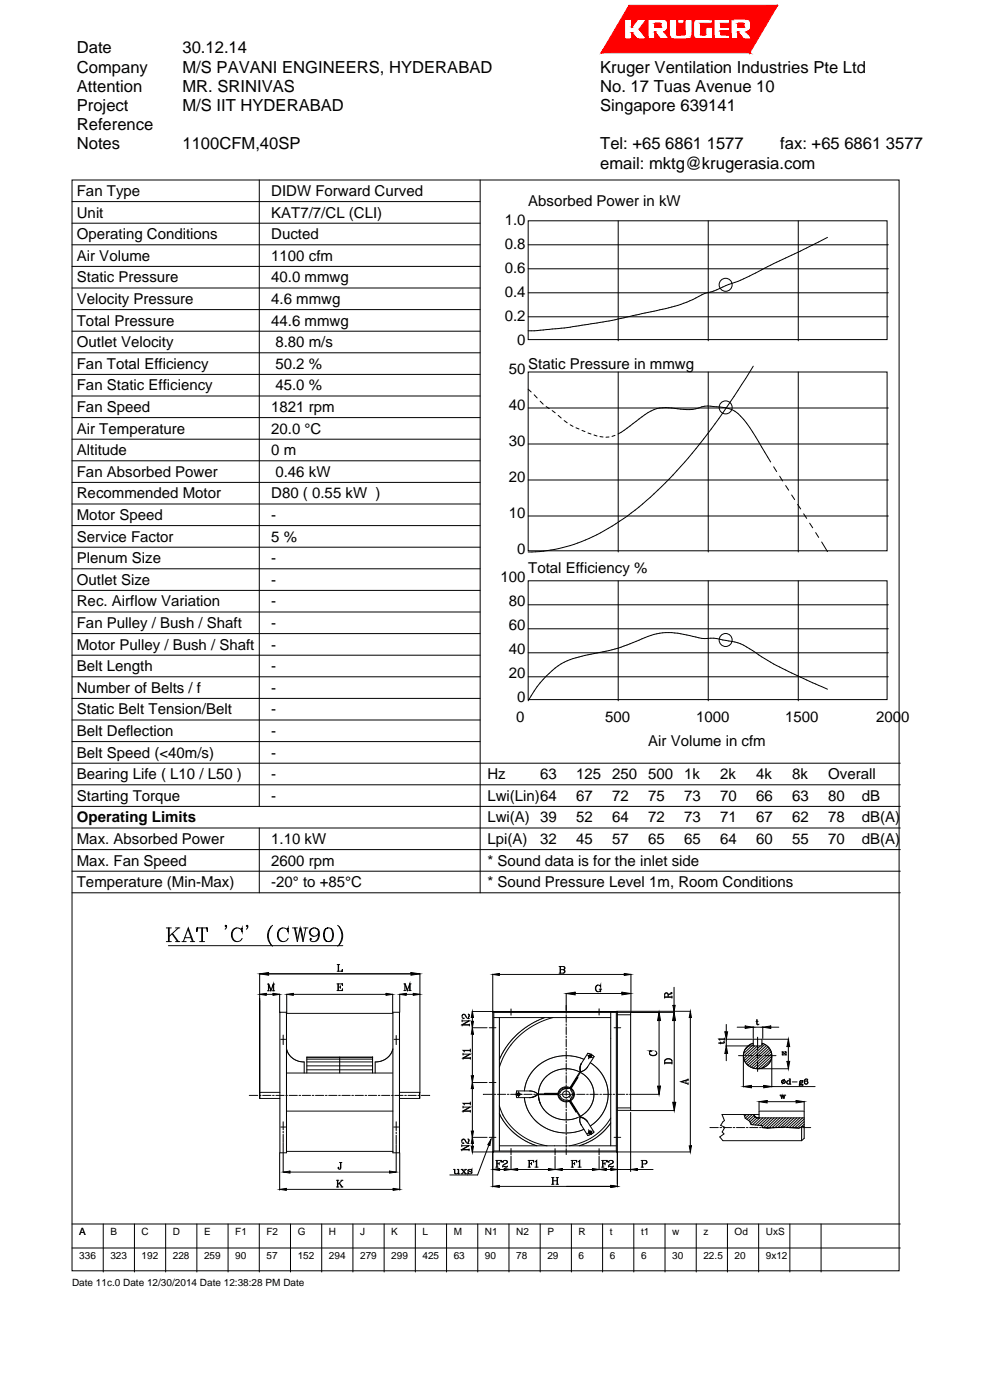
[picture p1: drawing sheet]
<svg xmlns="http://www.w3.org/2000/svg" width="211mm" height="296mm" viewBox="0 0 211 296" stroke-linecap="round" stroke-linejoin="round" font-family="sans-serif">
<defs><g id="words">
<g font-size="3.5">
<text x="16.3" y="11.3">Date</text>
<text x="38.6" y="11.3">30.12.14</text>
<text x="16.3" y="15.4">Company</text>
<text x="38.6" y="15.4">M/S PAVANI ENGINEERS, HYDERABAD</text>
<text x="127" y="15.4">Kruger Ventilation Industries Pte Ltd</text>
<text x="16.3" y="19.4">Attention</text>
<text x="16.3" y="23.5">Project</text>
<text x="38.6" y="19.4">MR. SRINIVAS</text>
<text x="38.6" y="23.5">M/S IIT HYDERABAD</text>
<text x="127" y="19.4">No. 17 Tuas Avenue 10</text>
<text x="127" y="23.5">Singapore 639141</text>
<text x="16.3" y="27.6">Reference</text>
<text x="16.3" y="31.6">Notes</text>
<text x="38.6" y="31.6">1100CFM,40SP</text>
<text x="127" y="31.6">Tel: +65 6861 1577</text>
<text x="127" y="35.7">email: mktg@krugerasia.com</text>
<text x="165.1" y="31.6">fax: +65 6861 3577</text>
</g>
<g font-size="3.2">
<text x="16.3" y="41.5">Fan Type</text>
<text x="57.4" y="41.5">DIDW Forward Curved</text>
<text x="16.3" y="46.1">Unit</text>
<text x="57.4" y="46.1">KAT7/7/CL (CLI)</text>
<text x="106.8" y="47.6">1.0</text>
<text x="111.8" y="43.5">Absorbed Power in kW</text>
<text x="16.3" y="50.6">Operating Conditions</text>
<text x="57.4" y="50.6">Ducted</text>
<text x="106.8" y="52.7">0.8</text>
<text x="16.3" y="55.2">Air Volume</text>
<text x="16.3" y="59.8">Static Pressure</text>
<text x="57.4" y="55.2">1100 cfm</text>
<text x="57.4" y="59.8">40.0 mmwg</text>
<text x="106.8" y="57.7">0.6</text>
<text x="16.3" y="64.3">Velocity Pressure</text>
<text x="57.4" y="64.3">4.6 mmwg</text>
<text x="106.8" y="62.8">0.4</text>
<text x="16.3" y="68.9">Total Pressure</text>
<text x="57.4" y="68.9">44.6 mmwg</text>
<text x="106.8" y="67.9">0.2</text>
<text x="16.3" y="73.5">Outlet Velocity</text>
<text x="58.3" y="73.5">8.80 m/s</text>
<text x="109.4" y="73">0</text>
<text x="16.3" y="78.1">Fan Total Efficiency</text>
<text x="16.3" y="82.6">Fan Static Efficiency</text>
<text x="58.3" y="78.1">50.2 %</text>
<text x="58.3" y="82.6">45.0 %</text>
<text x="107.7" y="79.1">50</text>
<text x="111.8" y="78.1">Static Pressure in mmwg</text>
<text x="16.3" y="87.2">Fan Speed</text>
<text x="57.4" y="87.2">1821 rpm</text>
<text x="107.7" y="86.7">40</text>
<text x="16.3" y="91.8">Air Temperature</text>
<text x="57.4" y="91.8">20.0 °C</text>
<text x="107.7" y="94.3">30</text>
<text x="16.3" y="96.4">Altitude</text>
<text x="16.3" y="100.9">Fan Absorbed Power</text>
<text x="57.4" y="96.4">0 m</text>
<text x="58.3" y="100.9">0.46 kW</text>
<text x="107.7" y="101.9">20</text>
<text x="16.3" y="105.5">Recommended Motor</text>
<text x="57.4" y="105.5">D80 ( 0.55 kW )</text>
<text x="16.3" y="110.1">Motor Speed</text>
<text x="57.4" y="110.1">-</text>
<text x="107.7" y="109.6">10</text>
<text x="16.3" y="114.6">Service Factor</text>
<text x="16.3" y="119.2">Plenum Size</text>
<text x="57.4" y="114.6">5 %</text>
<text x="57.4" y="119.2">-</text>
<text x="109.4" y="117.2">0</text>
<text x="16.3" y="123.8">Outlet Size</text>
<text x="57.4" y="123.8">-</text>
<text x="105.9" y="123.3">100</text>
<text x="111.8" y="121.2">Total Efficiency %</text>
<text x="16.3" y="128.4">Rec. Airflow Variation</text>
<text x="57.4" y="128.4">-</text>
<text x="107.7" y="128.4">80</text>
<text x="16.3" y="132.9">Fan Pulley / Bush / Shaft</text>
<text x="16.3" y="137.5">Motor Pulley / Bush / Shaft</text>
<text x="57.4" y="132.9">-</text>
<text x="57.4" y="137.5">-</text>
<text x="107.7" y="133.4">60</text>
<text x="16.3" y="142.1">Belt Length</text>
<text x="57.4" y="142.1">-</text>
<text x="107.7" y="138.5">40</text>
<text x="107.7" y="143.6">20</text>
<text x="16.3" y="146.6">Number of Belts / f</text>
<text x="57.4" y="146.6">-</text>
<text x="109.4" y="148.7">0</text>
<text x="16.3" y="151.2">Static Belt Tension/Belt</text>
<text x="16.3" y="155.8">Belt Deflection</text>
<text x="57.4" y="151.2">-</text>
<text x="57.4" y="155.8">-</text>
<text x="109.2" y="152.7">0</text>
<text x="128" y="152.7">500</text>
<text x="147.3" y="152.7">1000</text>
<text x="166.1" y="152.7">1500</text>
<text x="185.4" y="152.7">2000</text>
<text x="16.3" y="160.4">Belt Speed (&lt;40m/s)</text>
<text x="57.4" y="160.4">-</text>
<text x="137.2" y="157.8">Air Volume in cfm</text>
<text x="16.3" y="164.9">Bearing Life ( L10 / L50 )</text>
<text x="57.4" y="164.9">-</text>
<text x="103.1" y="164.9">Hz</text>
<text x="114.3" y="164.9">63</text>
<text x="121.9" y="164.9">125</text>
<text x="129.5" y="164.9">250</text>
<text x="137.2" y="164.9">500</text>
<text x="144.8" y="164.9">1k</text>
<text x="152.4" y="164.9">2k</text>
<text x="160" y="164.9">4k</text>
<text x="167.6" y="164.9">8k</text>
<text x="175.3" y="164.9">Overall</text>
<text x="16.3" y="169.5">Starting Torque</text>
<text x="57.4" y="169.5">-</text>
<text x="103.1" y="169.5">Lwi(Lin)64</text>
<text x="121.9" y="169.5">67</text>
<text x="129.5" y="169.5">72</text>
<text x="137.2" y="169.5">75</text>
<text x="144.8" y="169.5">73</text>
<text x="152.4" y="169.5">70</text>
<text x="160" y="169.5">66</text>
<text x="167.6" y="169.5">63</text>
<text x="175.3" y="169.5">80</text>
<text x="182.4" y="169.5">dB</text>
<text x="16.3" y="174.1">Operating Limits</text>
<text x="16.3" y="178.6">Max. Absorbed Power</text>
<text x="57.4" y="178.6">1.10 kW</text>
<text x="103.1" y="174.1">Lwi(A) 39</text>
<text x="103.1" y="178.6">Lpi(A)</text>
<text x="114.3" y="178.6">32</text>
<text x="121.9" y="174.1">52</text>
<text x="121.9" y="178.6">45</text>
<text x="129.5" y="174.1">64</text>
<text x="129.5" y="178.6">57</text>
<text x="137.2" y="174.1">72</text>
<text x="137.2" y="178.6">65</text>
<text x="144.8" y="174.1">73</text>
<text x="144.8" y="178.6">65</text>
<text x="152.4" y="174.1">71</text>
<text x="152.4" y="178.6">64</text>
<text x="160" y="174.1">67</text>
<text x="160" y="178.6">60</text>
<text x="167.6" y="174.1">62</text>
<text x="167.6" y="178.6">55</text>
<text x="175.3" y="174.1">78</text>
<text x="175.3" y="178.6">70</text>
<text x="182.4" y="174.1">dB(A)</text>
<text x="182.4" y="178.6">dB(A)</text>
<text x="16.3" y="183.2">Max. Fan Speed</text>
<text x="57.4" y="183.2">2600 rpm</text>
<text x="103.1" y="183.2">* Sound data is for the inlet side</text>
<text x="16.3" y="187.8">Temperature (Min-Max)</text>
<text x="57.4" y="187.8">-20° to +85°C</text>
<text x="103.1" y="187.8">* Sound Pressure Level 1m, Room Conditions</text>
</g>
<g font-size="2.1">
<text x="16.8" y="261.5">A</text>
<text x="23.4" y="261.5">B</text>
<text x="30" y="261.5">C</text>
<text x="36.6" y="261.5">D</text>
<text x="43.2" y="261.5">E</text>
<text x="49.8" y="261.5">F1</text>
<text x="56.4" y="261.5">F2</text>
<text x="63" y="261.5">G</text>
<text x="69.6" y="261.5">H</text>
<text x="76.2" y="261.5">J</text>
<text x="82.8" y="261.5">K</text>
<text x="89.4" y="261.5">L</text>
<text x="96" y="261.5">M</text>
<text x="102.6" y="261.5">N1</text>
<text x="109.2" y="261.5">N2</text>
<text x="115.8" y="261.5">P</text>
<text x="122.4" y="261.5">R</text>
<text x="129" y="261.5">t</text>
<text x="135.6" y="261.5">t1</text>
<text x="142.2" y="261.5">w</text>
<text x="148.8" y="261.5">z</text>
<text x="155.4" y="261.5">Od</text>
<text x="162.1" y="261.5">UxS</text>
<text x="16.8" y="266.6">336</text>
<text x="23.4" y="266.6">323</text>
<text x="30" y="266.6">192</text>
<text x="36.6" y="266.6">228</text>
<text x="43.2" y="266.6">259</text>
<text x="49.8" y="266.6">90</text>
<text x="56.4" y="266.6">57</text>
<text x="63" y="266.6">152</text>
<text x="69.6" y="266.6">294</text>
<text x="76.2" y="266.6">279</text>
<text x="82.8" y="266.6">299</text>
<text x="89.4" y="266.6">425</text>
<text x="96" y="266.6">63</text>
<text x="102.6" y="266.6">90</text>
<text x="109.2" y="266.6">78</text>
<text x="115.8" y="266.6">29</text>
<text x="122.4" y="266.6">6</text>
<text x="129" y="266.6">6</text>
<text x="135.6" y="266.6">6</text>
<text x="142.2" y="266.6">30</text>
<text x="148.8" y="266.6">22.5</text>
<text x="155.4" y="266.6">20</text>
<text x="162.1" y="266.6">9x12</text>
<text x="15.2" y="272.2">Date 11c.0 Date 12/30/2014 Date 12:38:28 PM Date</text>
</g>
</g></defs>
<path d="M127 0h37.7v12.3h-37.7z" fill="none" stroke="#fff" stroke-width=".21"/>
<path d="M127.2 11.2l23.3-2.9 8.1 2.9z" fill="#f00"/>
<path d="M127.2 11.2l23.3-2.9 8.1 2.9z" fill="none" stroke="#f00" stroke-width=".21"/>
<path d="M127.2 11.2l18.5-2.9h4.8z" fill="#f00"/>
<path d="M127.2 11.2l18.5-2.9h4.8z" fill="none" stroke="#f00" stroke-width=".21"/>
<path d="M150.5 8.3h3.7l4.4 2.9z" fill="#f00"/>
<path d="M150.5 8.3h3.7l4.4 2.9z" fill="none" stroke="#f00" stroke-width=".21"/>
<path d="M127.2 11.2l15.2-2.9h3.3z" fill="#f00"/>
<path d="M127.2 11.2l15.2-2.9h3.3zM145.7 8.3h4.8zM145.7 8.3h8.5M150.5 8.3h3.7z" fill="none" stroke="#f00" stroke-width=".21"/>
<path d="M127.2 11.2l9.4-2.9h5.8z" fill="#f00"/>
<path d="M127.2 11.2l9.4-2.9h5.8zM136.6 8.3h5.8zM136.6 8.3h5.8M137.2 8.3h5.2zM138.4 8.3h4zM139.8 8.3h2.6z" fill="none" stroke="#f00" stroke-width=".21"/>
<path d="M154.2 8.3h3.2l1.2 2.9z" fill="#f00"/>
<path d="M154.2 8.3h3.2l1.2 2.9z" fill="none" stroke="#f00" stroke-width=".21"/>
<path d="M157.4 8.3h1.5l-.3 2.9z" fill="#f00"/>
<path d="M154.2 8.3h3.2zM154.2 8.3h3.2M157.4 8.3h1.5l-.3 2.9z" fill="none" stroke="#f00" stroke-width=".21"/>
<path d="M154.2 8.3h1.8z" fill="#f00"/>
<path d="M154.2 8.3h1.8z" fill="none" stroke="#f00" stroke-width=".21"/>
<path d="M127.2 11.2l7.6-2.9h1.8z" fill="#f00"/>
<path d="M127.2 11.2l7.6-2.9h1.8z" fill="none" stroke="#f00" stroke-width=".21"/>
<path d="M127.2 11.2l6.3-2.9h1.3z" fill="#f00"/>
<path d="M127.2 11.2l6.3-2.9h1.3z" fill="none" stroke="#f00" stroke-width=".21"/>
<path d="M127.2 11.2l5.1-2.9h1.2z" fill="#f00"/>
<path d="M127.2 11.2l5.1-2.9h1.2z" fill="none" stroke="#f00" stroke-width=".21"/>
<path d="M133.5 8.3h1.3z" fill="#f00"/>
<path d="M133.5 8.3h1.3z" fill="none" stroke="#f00" stroke-width=".21"/>
<path d="M138.4 8.3h1.4z" fill="#f00"/>
<path d="M138.4 8.3h1.4z" fill="none" stroke="#f00" stroke-width=".21"/>
<path d="M156 8.3h1.4z" fill="#f00"/>
<path d="M156 8.3h1.4z" fill="none" stroke="#f00" stroke-width=".21"/>
<path d="M136.6 8.3h.6z" fill="#f00"/>
<path d="M136.6 8.3h.6z" fill="none" stroke="#f00" stroke-width=".21"/>
<path d="M150.5 8.3h.7z" fill="#f00"/>
<path d="M150.5 8.3h.7z" fill="none" stroke="#f00" stroke-width=".21"/>
<path d="M136.6 8.2l.6 .1z" fill="#f00"/>
<path d="M136.6 8.2l.6 .1z" fill="none" stroke="#f00" stroke-width=".21"/>
<path d="M154.2 8.3h.6z" fill="#f00"/>
<path d="M154.2 8.3h.6z" fill="none" stroke="#f00" stroke-width=".21"/>
<path d="M156 8.3l1.3-.1z" fill="#f00"/>
<path d="M156 8.3l1.3-.1z" fill="none" stroke="#f00" stroke-width=".21"/>
<path d="M138.4 8.3l1.3-.1z" fill="#f00"/>
<path d="M138.4 8.3l1.3-.1z" fill="none" stroke="#f00" stroke-width=".21"/>
<path d="M127.2 11.2l5.1-2.9z" fill="#f00"/>
<path d="M127.2 11.2l5.1-2.9z" fill="none" stroke="#f00" stroke-width=".21"/>
<path d="M133.5 8.3l1.3-.1z" fill="#f00"/>
<path d="M133.5 8.3l1.3-.1z" fill="none" stroke="#f00" stroke-width=".21"/>
<path d="M141.3 8.3h1.1z" fill="#f00"/>
<path d="M141.3 8.3h1.1zM158.9 8.3l.1-.1-.4 3z" fill="none" stroke="#f00" stroke-width=".21"/>
<path d="M158.8 8.2v3" fill="none" stroke="#f00" stroke-width=".33"/>
<path d="M154.2 8.3l.5-.1z" fill="#f00"/>
<path d="M154.2 8.3l.5-.1z" fill="none" stroke="#f00" stroke-width=".21"/>
<path d="M133.6 8.2h1.2z" fill="#f00"/>
<path d="M133.6 8.2h1.2z" fill="none" stroke="#f00" stroke-width=".21"/>
<path d="M138.5 8.2h1.2z" fill="#f00"/>
<path d="M138.5 8.2h1.2z" fill="none" stroke="#f00" stroke-width=".21"/>
<path d="M156.1 8.2h1.2z" fill="#f00"/>
<path d="M156.1 8.2h1.2z" fill="none" stroke="#f00" stroke-width=".21"/>
<path d="M150.5 8.3l.6-.1z" fill="#f00"/>
<path d="M150.5 8.3l.6-.1z" fill="none" stroke="#f00" stroke-width=".21"/>
<path d="M145.7 8.3h1.8z" fill="#f00"/>
<path d="M145.7 8.3h1.8z" fill="none" stroke="#f00" stroke-width=".21"/>
<path d="M141.4 8.2l1 .1z" fill="#f00"/>
<path d="M141.4 8.2l1 .1z" fill="none" stroke="#f00" stroke-width=".21"/>
<path d="M146.1 8.2l1.4 .1z" fill="#f00"/>
<path d="M146.1 8.2l1.4 .1z" fill="none" stroke="#f00" stroke-width=".21"/>
<path d="M136.7 8.1l.4 .1z" fill="#f00"/>
<path d="M136.7 8.1l.4 .1z" fill="none" stroke="#f00" stroke-width=".21"/>
<path d="M150.7 8.2h.4z" fill="#f00"/>
<path d="M150.7 8.2h.4z" fill="none" stroke="#f00" stroke-width=".21"/>
<path d="M138.5 8.1l1.2 .1z" fill="#f00"/>
<path d="M138.5 8.1l1.2 .1z" fill="none" stroke="#f00" stroke-width=".21"/>
<path d="M156.1 8.1l1.2 .1z" fill="#f00"/>
<path d="M156.1 8.1l1.2 .1z" fill="none" stroke="#f00" stroke-width=".21"/>
<path d="M154.3 8.2h.4z" fill="#f00"/>
<path d="M154.3 8.2h.4z" fill="none" stroke="#f00" stroke-width=".21"/>
<path d="M136.7 8.1l.4 .1z" fill="#f00"/>
<path d="M136.7 8.1l.4 .1z" fill="none" stroke="#f00" stroke-width=".21"/>
<path d="M127.2 11.2l5-3.1z" fill="#f00"/>
<path d="M127.2 11.2l5-3.1z" fill="none" stroke="#f00" stroke-width=".21"/>
<path d="M133.7 8.1l1 .1z" fill="#f00"/>
<path d="M133.7 8.1l1 .1z" fill="none" stroke="#f00" stroke-width=".21"/>
<path d="M141.5 8.1l.5 .1h-.6z" fill="#f00"/>
<path d="M141.5 8.1l.5 .1h-.6zM159 8.1l-.4 3.1z" fill="none" stroke="#f00" stroke-width=".21"/>
<path d="M158.8 8.1v3.1" fill="none" stroke="#f00" stroke-width=".39"/>
<path d="M154.4 8.1h.3l-.4 .1z" fill="#f00"/>
<path d="M154.4 8.1h.3l-.4 .1z" fill="none" stroke="#f00" stroke-width=".21"/>
<path d="M136.7 8.1h.4z" fill="#f00"/>
<path d="M136.7 8.1h.4z" fill="none" stroke="#f00" stroke-width=".21"/>
<path d="M150.8 8l.3 .1-.4 .1z" fill="#f00"/>
<path d="M150.8 8l.3 .1-.4 .1z" fill="none" stroke="#f00" stroke-width=".21"/>
<path d="M141.4 8l.6 .2z" fill="#f00"/>
<path d="M141.4 8l.6 .2z" fill="none" stroke="#f00" stroke-width=".21"/>
<path d="M146.1 8.2l.3-.3 .7 .3z" fill="#f00"/>
<path d="M146.1 8.2l.3-.3 .7 .3z" fill="none" stroke="#f00" stroke-width=".21"/>
<path d="M141.4 8l.3-.1 .3 .3z" fill="#f00"/>
<path d="M141.4 8l.3-.1 .3 .3z" fill="none" stroke="#f00" stroke-width=".21"/>
<path d="M146.4 7.9h.5l.2 .3z" fill="#f00"/>
<path d="M146.4 7.9h.5l.2 .3z" fill="none" stroke="#f00" stroke-width=".21"/>
<path d="M146.5 7.5l.4 .4h-.5z" fill="#f00"/>
<path d="M146.5 7.5l.4 .4h-.5z" fill="none" stroke="#f00" stroke-width=".21"/>
<path d="M154.4 7.5l.3 .6h-.3z" fill="#f00"/>
<path d="M154.4 7.5l.3 .6h-.3z" fill="none" stroke="#f00" stroke-width=".21"/>
<path d="M141.6 7.5l.1 .4-.3 .1z" fill="#f00"/>
<path d="M141.6 7.5l.1 .4-.3 .1z" fill="none" stroke="#f00" stroke-width=".21"/>
<path d="M146.5 7.5h.3l.1 .4z" fill="#f00"/>
<path d="M146.5 7.5h.3l.1 .4z" fill="none" stroke="#f00" stroke-width=".21"/>
<path d="M154.3 7.4l.4 .7z" fill="#f00"/>
<path d="M154.3 7.4l.4 .7z" fill="none" stroke="#f00" stroke-width=".21"/>
<path d="M148.3 7.3l.9 .1z" fill="#f00"/>
<path d="M148.3 7.3l.9 .1z" fill="none" stroke="#f00" stroke-width=".21"/>
<path d="M143.3 7.4l1.6-.1z" fill="#f00"/>
<path d="M143.3 7.4l1.6-.1z" fill="none" stroke="#f00" stroke-width=".21"/>
<path d="M143.2 7.3h1.7z" fill="#f00"/>
<path d="M143.2 7.3h1.7z" fill="none" stroke="#f00" stroke-width=".21"/>
<path d="M148.3 7.3h1z" fill="#f00"/>
<path d="M148.3 7.3h1z" fill="none" stroke="#f00" stroke-width=".21"/>
<path d="M152.5 7.3l1.8 .1z" fill="#f00"/>
<path d="M152.5 7.3l1.8 .1z" fill="none" stroke="#f00" stroke-width=".21"/>
<path d="M148.2 7.3h1.1z" fill="#f00"/>
<path d="M148.2 7.3h1.1z" fill="none" stroke="#f00" stroke-width=".21"/>
<path d="M148.2 7.3l1.1-.1z" fill="#f00"/>
<path d="M148.2 7.3l1.1-.1z" fill="none" stroke="#f00" stroke-width=".21"/>
<path d="M143.2 7.3l1.7-.1z" fill="#f00"/>
<path d="M143.2 7.3l1.7-.1z" fill="none" stroke="#f00" stroke-width=".21"/>
<path d="M143.2 7.2h1.7z" fill="#f00"/>
<path d="M143.2 7.2h1.7z" fill="none" stroke="#f00" stroke-width=".21"/>
<path d="M152.5 7.2l1.8 .2z" fill="#f00"/>
<path d="M152.5 7.2l1.8 .2z" fill="none" stroke="#f00" stroke-width=".21"/>
<path d="M133.7 6.9l1 1.3-1-.1z" fill="#f00"/>
<path d="M133.7 6.9l1 1.3-1-.1z" fill="none" stroke="#f00" stroke-width=".21"/>
<path d="M133.7 6.9l1 1.3z" fill="#f00"/>
<path d="M133.7 6.9l1 1.3z" fill="none" stroke="#f00" stroke-width=".21"/>
<path d="M133.7 6.9h.1" fill="none" stroke="#f00" stroke-width=".21"/>
<path d="M133.7 6.9h.1" fill="none" stroke="#f00" stroke-width=".21"/>
<path d="M138.5 6.8l1.2 1.4-1.2-.1z" fill="#f00"/>
<path d="M138.5 6.8l1.2 1.4-1.2-.1z" fill="none" stroke="#f00" stroke-width=".21"/>
<path d="M156.1 6.8l1.2 1.4-1.2-.1z" fill="#f00"/>
<path d="M156.1 6.8l1.2 1.4-1.2-.1z" fill="none" stroke="#f00" stroke-width=".21"/>
<path d="M156.1 6.8l1.2 1.4z" fill="#f00"/>
<path d="M156.1 6.8l1.2 1.4z" fill="none" stroke="#f00" stroke-width=".21"/>
<path d="M138.5 6.8l1.2 1.4z" fill="#f00"/>
<path d="M138.5 6.8l1.2 1.4z" fill="none" stroke="#f00" stroke-width=".21"/>
<path d="M138.5 6.8h.1" fill="none" stroke="#f00" stroke-width=".21"/>
<path d="M156.1 6.8h.1" fill="none" stroke="#f00" stroke-width=".21"/>
<path d="M156.2 6.7h.1" fill="none" stroke="#f00" stroke-width=".21"/>
<path d="M138.6 6.7h.1" fill="none" stroke="#f00" stroke-width=".21"/>
<path d="M158 6.7l1 1.3z" fill="#f00"/>
<path d="M158 6.7l1 1.3z" fill="none" stroke="#f00" stroke-width=".21"/>
<path d="M140.5 6.7l1.1 .8-.2 .5z" fill="#f00"/>
<path d="M140.5 6.7l1.1 .8-.2 .5z" fill="none" stroke="#f00" stroke-width=".21"/>
<path d="M158 6.7h.1" fill="none" stroke="#f00" stroke-width=".21"/>
<path d="M140.5 6.7l1.1 .8z" fill="#f00"/>
<path d="M140.5 6.7l1.1 .8z" fill="none" stroke="#f00" stroke-width=".21"/>
<path d="M158 6.7l1 1.3z" fill="#f00"/>
<path d="M158 6.7l1 1.3z" fill="none" stroke="#f00" stroke-width=".21"/>
<path d="M158 6.7h.1" fill="none" stroke="#f00" stroke-width=".21"/>
<path d="M158 6.7l1 1.3z" fill="#f00"/>
<path d="M158 6.7l1 1.3z" fill="none" stroke="#f00" stroke-width=".21"/>
<path d="M140.5 6.7l1.1 .8z" fill="#f00"/>
<path d="M140.5 6.7l1.1 .8z" fill="none" stroke="#f00" stroke-width=".21"/>
<path d="M158.1 6.7h.1" fill="none" stroke="#f00" stroke-width=".21"/>
<path d="M158.1 6.7h.1" fill="none" stroke="#f00" stroke-width=".21"/>
<path d="M158.1 6.7h.1" fill="none" stroke="#f00" stroke-width=".21"/>
<path d="M158.1 6.7h.1" fill="none" stroke="#f00" stroke-width=".21"/>
<path d="M152.5 6.7l1.8 .7-1.8-.2z" fill="#f00"/>
<path d="M152.5 6.7l1.8 .7-1.8-.2z" fill="none" stroke="#f00" stroke-width=".21"/>
<path d="M152.5 6.7l1.8 .7z" fill="#f00"/>
<path d="M152.5 6.7l1.8 .7z" fill="none" stroke="#f00" stroke-width=".21"/>
<path d="M158.1 6.7h.1" fill="none" stroke="#f00" stroke-width=".21"/>
<path d="M158.1 6.7h.1" fill="none" stroke="#f00" stroke-width=".21"/>
<path d="M140.5 6.7l1.1 .8z" fill="#f00"/>
<path d="M140.5 6.7l1.1 .8z" fill="none" stroke="#f00" stroke-width=".21"/>
<path d="M152.5 6.6l1.8 .8z" fill="#f00"/>
<path d="M152.5 6.6l1.8 .8z" fill="none" stroke="#f00" stroke-width=".21"/>
<path d="M158.1 6.7l.4-.2z" fill="#f00"/>
<path d="M158.1 6.7l.4-.2z" fill="none" stroke="#f00" stroke-width=".21"/>
<path d="M158.1 6.7l.4-.2z" fill="#f00"/>
<path d="M158.1 6.7l.4-.2z" fill="none" stroke="#f00" stroke-width=".21"/>
<path d="M158.1 6.7l.4-.2 .5 1.5z" fill="#f00"/>
<path d="M158.1 6.7l.4-.2 .5 1.5z" fill="none" stroke="#f00" stroke-width=".21"/>
<path d="M140.5 6.7l.4-.2 .7 1z" fill="#f00"/>
<path d="M140.5 6.7l.4-.2 .7 1z" fill="none" stroke="#f00" stroke-width=".21"/>
<path d="M152.5 6.6l1.8-.1v.9z" fill="#f00"/>
<path d="M152.5 6.6l1.8-.1v.9z" fill="none" stroke="#f00" stroke-width=".21"/>
<path d="M154.3 6.5l.4 1.6-.4-.7z" fill="#f00"/>
<path d="M154.3 6.5l.4 1.6-.4-.7z" fill="none" stroke="#f00" stroke-width=".21"/>
<path d="M152.5 6.6l1.8-.1z" fill="#f00"/>
<path d="M152.5 6.6l1.8-.1z" fill="none" stroke="#f00" stroke-width=".21"/>
<path d="M154.3 6.5l.4 1.6z" fill="#f00"/>
<path d="M154.3 6.5l.4 1.6z" fill="none" stroke="#f00" stroke-width=".21"/>
<path d="M154.4 6.4l.3 1.7z" fill="#f00"/>
<path d="M154.4 6.4l.3 1.7z" fill="none" stroke="#f00" stroke-width=".21"/>
<path d="M158.7 6.3l.3 1.7-.5-1.5z" fill="#f00"/>
<path d="M158.7 6.3l.3 1.7-.5-1.5z" fill="none" stroke="#f00" stroke-width=".21"/>
<path d="M158.7 6.3l.3 1.8z" fill="#f00"/>
<path d="M158.7 6.3l.3 1.8z" fill="none" stroke="#f00" stroke-width=".21"/>
<path d="M141.1 6.3l.5 1.2-.7-1z" fill="#f00"/>
<path d="M141.1 6.3l.5 1.2-.7-1z" fill="none" stroke="#f00" stroke-width=".21"/>
<path d="M135.3 6.3l1.8 1.8h-.4z" fill="#f00"/>
<path d="M135.3 6.3l1.8 1.8h-.4z" fill="none" stroke="#f00" stroke-width=".21"/>
<path d="M135.3 6.2l1.8 1.9z" fill="#f00"/>
<path d="M135.3 6.2l1.8 1.9z" fill="none" stroke="#f00" stroke-width=".21"/>
<path d="M135.3 6.1l1.8 2z" fill="#f00"/>
<path d="M135.3 6.1l1.8 2z" fill="none" stroke="#f00" stroke-width=".21"/>
<path d="M149.3 5.9v1.3l-1.1 .1z" fill="#f00"/>
<path d="M149.3 5.9v1.3l-1.1 .1zM154.4 5.9l.3 2.2zM158.8 5.9l.2 2.2-.3-1.8z" fill="none" stroke="#f00" stroke-width=".21"/>
<path d="M154.5 5.9v2.2" fill="none" stroke="#f00" stroke-width=".3"/>
<path d="M158.9 5.9v2.2" fill="none" stroke="#f00" stroke-width=".32"/>
<path d="M141.2 5.9l.4 1.6-.5-1.2z" fill="#f00"/>
<path d="M141.2 5.9l.4 1.6-.5-1.2zM150.8 5.9l.3 2.2-.3-.1z" fill="none" stroke="#f00" stroke-width=".21"/>
<path d="M150.9 5.9v2.2" fill="none" stroke="#f00" stroke-width=".3"/>
<path d="M149.4 5.8l-1.2 1.5z" fill="#f00"/>
<path d="M149.4 5.8l-1.2 1.5z" fill="none" stroke="#f00" stroke-width=".21"/>
<path d="M138.5 5.8h1.3z" fill="#f00"/>
<path d="M138.5 5.8h1.3z" fill="none" stroke="#f00" stroke-width=".21"/>
<path d="M156.1 5.8h1.3z" fill="#f00"/>
<path d="M156.1 5.8h1.3z" fill="none" stroke="#f00" stroke-width=".21"/>
<path d="M138.5 5.8h1.3z" fill="#f00"/>
<path d="M138.5 5.8h1.3z" fill="none" stroke="#f00" stroke-width=".21"/>
<path d="M156.1 5.8h1.3z" fill="#f00"/>
<path d="M156.1 5.8h1.3z" fill="none" stroke="#f00" stroke-width=".21"/>
<path d="M152.5 5.7l1.8 .1z" fill="#f00"/>
<path d="M152.5 5.7l1.8 .1z" fill="none" stroke="#f00" stroke-width=".21"/>
<path d="M133.7 5.7h.1" fill="none" stroke="#f00" stroke-width=".21"/>
<path d="M156.1 5.7l1.3 .1z" fill="#f00"/>
<path d="M156.1 5.7l1.3 .1z" fill="none" stroke="#f00" stroke-width=".21"/>
<path d="M138.5 5.7l1.3 .1z" fill="#f00"/>
<path d="M138.5 5.7l1.3 .1z" fill="none" stroke="#f00" stroke-width=".21"/>
<path d="M156.1 5.7h1.3z" fill="#f00"/>
<path d="M156.1 5.7h1.3z" fill="none" stroke="#f00" stroke-width=".21"/>
<path d="M138.5 5.7h1.4z" fill="#f00"/>
<path d="M138.5 5.7h1.4z" fill="none" stroke="#f00" stroke-width=".21"/>
<path d="M133.7 5.7h.1" fill="none" stroke="#f00" stroke-width=".21"/>
<path d="M152.5 5.7l1.8 .1z" fill="#f00"/>
<path d="M152.5 5.7l1.8 .1z" fill="none" stroke="#f00" stroke-width=".21"/>
<path d="M152.5 5.1l1.8 .7-1.8-.1z" fill="#f00"/>
<path d="M152.5 5.1l1.8 .7-1.8-.1z" fill="none" stroke="#f00" stroke-width=".21"/>
<path d="M152.5 5.1l1.8 .7z" fill="#f00"/>
<path d="M152.5 5.1l1.8 .7z" fill="none" stroke="#f00" stroke-width=".21"/>
<path d="M148.2 5l1.3 .8z" fill="#f00"/>
<path d="M148.2 5l1.3 .8z" fill="none" stroke="#f00" stroke-width=".21"/>
<path d="M148.2 5l1.2 .8-1.2 1.5z" fill="#f00"/>
<path d="M148.2 5l1.2 .8-1.2 1.5z" fill="none" stroke="#f00" stroke-width=".21"/>
<path d="M156.1 5l1.3 .7h-1.3z" fill="#f00"/>
<path d="M156.1 5l1.3 .7h-1.3z" fill="none" stroke="#f00" stroke-width=".21"/>
<path d="M138.5 5l1.4 .7h-1.4z" fill="#f00"/>
<path d="M138.5 5l1.4 .7h-1.4z" fill="none" stroke="#f00" stroke-width=".21"/>
<path d="M138.5 5h1.4v.7z" fill="#f00"/>
<path d="M138.5 5h1.4v.7z" fill="none" stroke="#f00" stroke-width=".21"/>
<path d="M156.1 5h1.3v.7z" fill="#f00"/>
<path d="M156.1 5h1.3v.7z" fill="none" stroke="#f00" stroke-width=".21"/>
<path d="M152.5 5l1.8 .8z" fill="#f00"/>
<path d="M152.5 5l1.8 .8z" fill="none" stroke="#f00" stroke-width=".21"/>
<path d="M148.2 5l1.3 .8z" fill="#f00"/>
<path d="M148.2 5l1.3 .8z" fill="none" stroke="#f00" stroke-width=".21"/>
<path d="M148.2 5l2.5 .8h-1.2z" fill="#f00"/>
<path d="M148.2 5l2.5 .8h-1.2z" fill="none" stroke="#f00" stroke-width=".21"/>
<path d="M156.1 5h1.3z" fill="#f00"/>
<path d="M156.1 5h1.3z" fill="none" stroke="#f00" stroke-width=".21"/>
<path d="M138.5 5h1.4z" fill="#f00"/>
<path d="M138.5 5h1.4z" fill="none" stroke="#f00" stroke-width=".21"/>
<path d="M138.5 5h1.4z" fill="#f00"/>
<path d="M138.5 5h1.4z" fill="none" stroke="#f00" stroke-width=".21"/>
<path d="M156.1 5h1.3z" fill="#f00"/>
<path d="M156.1 5h1.3z" fill="none" stroke="#f00" stroke-width=".21"/>
<path d="M152.5 5l1.8 .8z" fill="#f00"/>
<path d="M152.5 5l1.8 .8z" fill="none" stroke="#f00" stroke-width=".21"/>
<path d="M152.6 4.9h1.6l.1 .9z" fill="#f00"/>
<path d="M152.6 4.9h1.6l.1 .9z" fill="none" stroke="#f00" stroke-width=".21"/>
<path d="M154.2 4.9l.2 1z" fill="#f00"/>
<path d="M154.2 4.9l.2 1z" fill="none" stroke="#f00" stroke-width=".21"/>
<path d="M144.6 4.9l.3 2.3h-1.7z" fill="#f00"/>
<path d="M144.6 4.9l.3 2.3h-1.7z" fill="none" stroke="#f00" stroke-width=".21"/>
<path d="M143.5 4.9h1.1l-1.4 2.3z" fill="#f00"/>
<path d="M143.5 4.9h1.1l-1.4 2.3z" fill="none" stroke="#f00" stroke-width=".21"/>
<path d="M148.2 5l2.5 .8z" fill="#f00"/>
<path d="M148.2 5l2.5 .8z" fill="none" stroke="#f00" stroke-width=".21"/>
<path d="M156.2 4.9l1.2 .1z" fill="#f00"/>
<path d="M156.2 4.9l1.2 .1z" fill="none" stroke="#f00" stroke-width=".21"/>
<path d="M156.1 5h1.3z" fill="#f00"/>
<path d="M156.1 5h1.3z" fill="none" stroke="#f00" stroke-width=".21"/>
<path d="M138.6 4.9l1.2 .1z" fill="#f00"/>
<path d="M138.6 4.9l1.2 .1z" fill="none" stroke="#f00" stroke-width=".21"/>
<path d="M138.5 5h1.3z" fill="#f00"/>
<path d="M138.5 5h1.3z" fill="none" stroke="#f00" stroke-width=".21"/>
<path d="M148.3 4.9h2.3l.1 .9z" fill="#f00"/>
<path d="M148.3 4.9h2.3l.1 .9z" fill="none" stroke="#f00" stroke-width=".21"/>
<path d="M150.6 4.9l.1 .9z" fill="#f00"/>
<path d="M150.6 4.9l.1 .9z" fill="none" stroke="#f00" stroke-width=".21"/>
<path d="M150.6 4.9l.2 1z" fill="#f00"/>
<path d="M143.4 4.9l-.2 2.3zM144.6 4.9l.3 2.3zM150.6 4.9l.2 1z" fill="none" stroke="#f00" stroke-width=".21"/>
<path d="M143.4 4.9v2.3M144.8 4.9v2.3" fill="none" stroke="#f00" stroke-width=".34"/>
<path d="M154.2 4.9h.1l.1 1z" fill="#f00"/>
<path d="M154.2 4.9h.1l.1 1z" fill="none" stroke="#f00" stroke-width=".21"/>
<path d="M154.5 4.9v3.2" fill="none" stroke="#f00" stroke-width=".35"/>
<path d="M150.6 4.9h.1l.1 1z" fill="#f00"/>
<path d="M141.2 4.8l.4 2.7-.4-1.6zM143.4 4.8l-.2 2.4zM144.7 4.8l.2 2.4zM146.8 4.7v2.8h-.3zM150.6 4.9h.1l.1 1zM150.8 4.8l.3 3.3zM154.4 4.8l.3 3.3zM158.8 4.8l.2 3.3z" fill="none" stroke="#f00" stroke-width=".21"/>
<path d="M150.9 4.8v3.3M154.5 4.8v3.3" fill="none" stroke="#f00" stroke-width=".35"/>
<path d="M141.4 4.8v2.7" fill="none" stroke="#f00" stroke-width=".39"/>
<path d="M143.3 4.8v2.4M144.8 4.8v2.4" fill="none" stroke="#f00" stroke-width=".25"/>
<path d="M158.9 4.8v3.3" fill="none" stroke="#f00" stroke-width=".22"/>
<path d="M146.6 4.7v2.8" fill="none" stroke="#f00" stroke-width=".3"/>
<path d="M136.7 4.3l.4 3.8-1.8-2z" fill="#f00"/>
<path d="M136.7 4.3l.4 3.8-1.8-2zM143.2 4.2l.2 .6-.2 2.4zM144.9 4.2v3l-.2-2.4zM151.1 4.2v3.9l-.3-3.3zM154.4 4.2l.3 3.9z" fill="none" stroke="#f00" stroke-width=".21"/>
<path d="M150.9 4.2v3.9M154.5 4.2v3.9" fill="none" stroke="#f00" stroke-width=".3"/>
<path d="M143.3 4.2v3M144.8 4.2v3" fill="none" stroke="#f00" stroke-width=".22"/>
<path d="M146.5 4.2l.3 .2v.3z" fill="#f00"/>
<path d="M146.5 4.2l.3 .2v.3zM146.5 4.2l.3 .5-.3 2.8z" fill="none" stroke="#f00" stroke-width=".21"/>
<path d="M146.6 4.2v3.3" fill="none" stroke="#f00" stroke-width=".3"/>
<path d="M141.1 4.4l.5-.2-.4 .6z" fill="#f00"/>
<path d="M141.1 4.4l.5-.2-.4 .6z" fill="none" stroke="#f00" stroke-width=".21"/>
<path d="M141.4 4.2v3.3" fill="none" stroke="#f00" stroke-width=".39"/>
<path d="M150.8 4.2h.3l-.3 .6z" fill="#f00"/>
<path d="M150.8 4.2h.3l-.3 .6zM154.4 4.2h.3v3.9z" fill="none" stroke="#f00" stroke-width=".21"/>
<path d="M154.5 4.2v3.9" fill="none" stroke="#f00" stroke-width=".3"/>
<path d="M136.7 4.3l.4-.1v3.9z" fill="#f00"/>
<path d="M136.7 4.3l.4-.1v3.9z" fill="none" stroke="#f00" stroke-width=".21"/>
<path d="M133.7 4.2v1.5z" fill="#f00"/>
<path d="M133.7 4.2v1.5z" fill="none" stroke="#f00" stroke-width=".21"/>
<path d="M132.2 4.2v3.9l-5 3.1z" fill="#f00"/>
<path d="M132.2 4.2v3.9l-5 3.1z" fill="none" stroke="#f00" stroke-width=".21"/>
<path d="M136.7 4.2h.4z" fill="#f00"/>
<path d="M136.7 4.2h.4z" fill="none" stroke="#f00" stroke-width=".21"/>
<path d="M144.7 4.2h.2l-.2 .6z" fill="#f00"/>
<path d="M144.7 4.2h.2l-.2 .6z" fill="none" stroke="#f00" stroke-width=".21"/>
<path d="M143.2 4.2h.2v.6z" fill="#f00"/>
<path d="M143.2 4.2h.2v.6z" fill="none" stroke="#f00" stroke-width=".21"/>
<path d="M140.9 4.2h.7l-.5 .2z" fill="#f00"/>
<path d="M140.9 4.2h.7l-.5 .2z" fill="none" stroke="#f00" stroke-width=".21"/>
<path d="M146.5 4.2h.6l-.3 .2z" fill="#f00"/>
<path d="M146.5 4.2h.6l-.3 .2z" fill="none" stroke="#f00" stroke-width=".21"/>
<path d="M133.7 4.2l1.2-.1-1.2 1.6z" fill="#f00"/>
<path d="M133.7 4.2l1.2-.1-1.2 1.6z" fill="none" stroke="#f00" stroke-width=".21"/>
<path d="M154.3 4.1l.4 .1z" fill="#f00"/>
<path d="M154.3 4.1l.4 .1z" fill="none" stroke="#f00" stroke-width=".21"/>
<path d="M144.7 4.2l.3-.1z" fill="#f00"/>
<path d="M144.7 4.2l.3-.1z" fill="none" stroke="#f00" stroke-width=".21"/>
<path d="M150.8 4.2l.3-.1z" fill="#f00"/>
<path d="M150.8 4.2l.3-.1z" fill="none" stroke="#f00" stroke-width=".21"/>
<path d="M146.4 4.1l.7 .1z" fill="#f00"/>
<path d="M146.4 4.1l.7 .1z" fill="none" stroke="#f00" stroke-width=".21"/>
<path d="M140.9 4.2l.8-.1z" fill="#f00"/>
<path d="M140.9 4.2l.8-.1z" fill="none" stroke="#f00" stroke-width=".21"/>
<path d="M150.7 4.1h.4z" fill="#f00"/>
<path d="M150.7 4.1h.4z" fill="none" stroke="#f00" stroke-width=".21"/>
<path d="M143.1 4.1l.3 .1z" fill="#f00"/>
<path d="M143.1 4.1l.3 .1z" fill="none" stroke="#f00" stroke-width=".21"/>
<path d="M154.3 4.1h.4z" fill="#f00"/>
<path d="M154.3 4.1h.4z" fill="none" stroke="#f00" stroke-width=".21"/>
<path d="M132.2 4.1l-5 7.1z" fill="#f00"/>
<path d="M132.2 4.1l-5 7.1z" fill="none" stroke="#f00" stroke-width=".21"/>
<path d="M136.7 4.2l.4-.1z" fill="#f00"/>
<path d="M136.7 4.2l.4-.1z" fill="none" stroke="#f00" stroke-width=".21"/>
<path d="M133.6 4.1h1.3z" fill="#f00"/>
<path d="M133.6 4.1h1.3z" fill="none" stroke="#f00" stroke-width=".21"/>
<path d="M136.6 4.1h.5z" fill="#f00"/>
<path d="M136.6 4.1h.5z" fill="none" stroke="#f00" stroke-width=".21"/>
<path d="M144.7 4.1h.3z" fill="#f00"/>
<path d="M144.7 4.1h.3z" fill="none" stroke="#f00" stroke-width=".21"/>
<path d="M143.1 4.1h.3z" fill="#f00"/>
<path d="M143.1 4.1h.3z" fill="none" stroke="#f00" stroke-width=".21"/>
<path d="M133.6 4.1h1.4z" fill="#f00"/>
<path d="M133.6 4.1h1.4z" fill="none" stroke="#f00" stroke-width=".21"/>
<path d="M150.7 4.1h.5z" fill="#f00"/>
<path d="M150.7 4.1h.5z" fill="none" stroke="#f00" stroke-width=".21"/>
<path d="M154.3 4.1h.4z" fill="#f00"/>
<path d="M154.3 4.1h.4z" fill="none" stroke="#f00" stroke-width=".21"/>
<path d="M144.7 4.1h.4z" fill="#f00"/>
<path d="M144.7 4.1h.4z" fill="none" stroke="#f00" stroke-width=".21"/>
<path d="M146.3 4.1l.8 .1z" fill="#f00"/>
<path d="M145.1 4.1h2.3zM145.1 4.1h2.3M146.3 4.1l.8 .1z" fill="none" stroke="#f00" stroke-width=".21"/>
<path d="M146.3 4.1h1.1z" fill="#f00"/>
<path d="M144.6 4.1h2.8zM144.6 4.1h2.8M146.3 4.1h1.1z" fill="none" stroke="#f00" stroke-width=".21"/>
<path d="M144.6 4.1h.5z" fill="#f00"/>
<path d="M144.6 4.1h.5zM144.6 4.1h6zM144.6 4.1h6" fill="none" stroke="#f00" stroke-width=".21"/>
<path d="M150.6 4.1h.6z" fill="#f00"/>
<path d="M150.6 4.1h.6z" fill="none" stroke="#f00" stroke-width=".21"/>
<path d="M140.9 4.2l.9-.1z" fill="#f00"/>
<path d="M140.9 4.2l.9-.1z" fill="none" stroke="#f00" stroke-width=".21"/>
<path d="M143.1 4.1h.3z" fill="#f00"/>
<path d="M143.1 4.1h.3z" fill="none" stroke="#f00" stroke-width=".21"/>
<path d="M141.8 4.1h1.7z" fill="#f00"/>
<path d="M141.8 4.1h1.7z" fill="none" stroke="#f00" stroke-width=".21"/>
<path d="M143.1 4.1h.4z" fill="#f00"/>
<path d="M140.5 4.1h3zM140.5 4.1h10.1M143.1 4.1h.4zM143.5 4.1h7.1z" fill="none" stroke="#f00" stroke-width=".21"/>
<path d="M140.5 4.1h1.3z" fill="#f00"/>
<path d="M140.5 4.1h1.3z" fill="none" stroke="#f00" stroke-width=".21"/>
<path d="M136.6 4.1h.6z" fill="#f00"/>
<path d="M136.6 4.1h.6zM137.2 4.1h6.3zM137.2 4.1h13.4" fill="none" stroke="#f00" stroke-width=".21"/>
<path d="M133.6 4.1h1.4z" fill="#f00"/>
<path d="M133.6 4.1h1.4z" fill="none" stroke="#f00" stroke-width=".21"/>
<path d="M136.6 4.1h.6z" fill="#f00"/>
<path d="M135 4.1h19.8zM135 4.1h19.8M136.6 4.1h.6zM137.2 4.1h17.6zM151.2 4.1h3.6z" fill="none" stroke="#f00" stroke-width=".21"/>
<path d="M154.3 4.1h.5z" fill="#f00"/>
<path d="M133.5 4.1h21.3zM133.5 4.1h21.3M154.3 4.1h.5z" fill="none" stroke="#f00" stroke-width=".21"/>
<path d="M133.5 4.1h1.5z" fill="#f00"/>
<path d="M133.5 4.1h1.5z" fill="none" stroke="#f00" stroke-width=".21"/>
<path d="M132.3 4.1l32.2-3-31 3z" fill="#f00"/>
<path d="M132.3 4.1l32.2-3-31 3z" fill="none" stroke="#f00" stroke-width=".21"/>
<path d="M133.5 4.1l31-3-9.7 3z" fill="#f00"/>
<path d="M133.5 4.1l31-3-9.7 3z" fill="none" stroke="#f00" stroke-width=".21"/>
<path d="M154.8 4.1l9.7-3-6.5 3z" fill="#f00"/>
<path d="M154.8 4.1l9.7-3-6.5 3z" fill="none" stroke="#f00" stroke-width=".21"/>
<path d="M158 4.1l6.5-3-6.1 3.1z" fill="#f00"/>
<path d="M158 4.1l6.5-3-6.1 3.1z" fill="none" stroke="#f00" stroke-width=".21"/>
<path d="M158.4 4.2l6.1-3.1-5.8 3.3z" fill="#f00"/>
<path d="M158.4 4.2l6.1-3.1-5.8 3.3z" fill="none" stroke="#f00" stroke-width=".21"/>
<path d="M158.7 4.4l5.8-3.3-5.7 3.7z" fill="#f00"/>
<path d="M158.7 4.4l5.8-3.3-5.7 3.7z" fill="none" stroke="#f00" stroke-width=".21"/>
<path d="M158.8 4.8l5.7-3.7-5.5 7z" fill="#f00"/>
<path d="M158.8 4.8l5.7-3.7-5.5 7z" fill="none" stroke="#f00" stroke-width=".21"/>
<path d="M164.5 1.1l-5.9 10.1 .4-3.1z" fill="#f00"/>
<path d="M164.5 1.1l-5.9 10.1 .4-3.1z" fill="none" stroke="#f00" stroke-width=".21"/>
<path d="M133.1 1.1h31.4l-32.2 3z" fill="#f00"/>
<path d="M133.1 1.1h31.4l-32.2 3z" fill="none" stroke="#f00" stroke-width=".21"/>
<path d="M133.1 1.1l-.9 3z" fill="#f00"/>
<path d="M133.1 1.1l-.9 3z" fill="none" stroke="#f00" stroke-width=".21"/>
<path d="M133.1 1.1l-.9 3-5 7.1z" fill="#f00"/>
<path d="M133.1 1.1l-.9 3-5 7.1z" fill="none" stroke="#f00" stroke-width=".21"/>
<g fill="none" stroke="#000" stroke-width=".21">
<path d="M15.2 38.1h175v230.9h-175zM54.9 38.1v132.6M101.6 38.1v150.9M15.2 42.7h86.4M15.2 47.2h86.4M15.2 51.8h86.4M15.2 56.4h86.4M111.8 46.7h75.9v25.2h-75.9zM111.8 51.8h76.2M111.8 56.9h76.2M130.8 46.7v25.4M149.9 46.7v25.4"/>
<path d="M168.9 46.7v25.4M175.1 50.2l-11.4 5.6a70.4 70.4 0 0 1-10.1 4.7 14.7 14.7 0 0 1-4.5 1.6 32.1 32.1 0 0 1-10.1 3.6l-3.2 .7a134.4 134.4 0 0 1-24 3.6M15.2 61h86.4M15.2 65.5h86.4M15.2 70.1h86.4M15.2 74.7h86.4M15.2 79.2h86.4M111.8 78.7h75.9v37.9h-75.9zM111.8 62h76.2M111.8 67.1h76.2M130.8 78.7v38.1M149.9 78.7v38.1"/>
<path d="M159.4 77.5a132.2 132.2 0 0 1-19.4 25.5 50.1 50.1 0 0 1-19.4 12.5l-3.2 .8-2.4 .4-3.2 .1M168.9 78.7v38.1M15.2 83.8h86.4M15.2 88.4h86.4M15.2 93h86.4M15.2 97.5h86.4M111.8 86.4h76.2M111.8 94h76.2M111.8 82.4l.6 .6M113 83.6l.7 .6M114.3 84.9l.6 .7M115.6 86.1l.6 .4"/>
<path d="M116.8 86.9l.7 .5M118.1 87.9l.6 .6M119.4 89l.6 .5M120.6 89.9l.6 .4M121.9 90.6l.6 .2M123.1 91.1l.7 .3M124.4 91.7l.7 .2M125.7 92.1l.6 .2M127 92.4l.6 .1M128.9 92.5h-.7M130.1 92.2l-.6 .2M130.8 91.9l1.2-.8a43 43 0 0 1 6.4-4.4 7.1 7.1 0 0 1 3.8-.3 11.4 11.4 0 0 0 6.9-.4 14.8 14.8 0 0 1 6.4 1 20.2 20.2 0 0 1 5 6.5l2.6 4.3"/>
<path d="M163.7 98.8l.6 1M15.2 102.1h86.4M15.2 106.7h86.4M15.2 111.3h86.4M15.2 115.8h86.4M111.8 101.6h76.2M111.8 109.2h76.2M165 100.8l.6 1M166.2 102.8l.7 1M167.5 104.8l.6 .9M168.8 106.8l.6 .9M170.1 108.8l.6 .9"/>
<path d="M171.3 110.7l.7 1M172.6 112.7l.6 1M173.9 114.7l1.2 2.1M15.2 120.4h86.4M15.2 125h86.4M15.2 129.5h86.4M15.2 134.1h86.4M15.2 138.7h86.4M111.8 122.9h75.9v25.2h-75.9zM111.8 128h76.2M111.8 133.1h76.2M111.8 138.2h76.2"/>
<path d="M130.8 122.9v25.4M149.9 122.9v25.4M168.9 122.9v25.4M15.2 143.3h86.4M15.2 147.8h86.4M15.2 152.4h86.4M15.2 157h86.4M111.8 143.3h76.2M175.1 145.9l-10.8-5-4.4-2.8a10.5 10.5 0 0 0-5.7-2.4 15.7 15.7 0 0 0-5.7-.6l-2.5-.6a14.9 14.9 0 0 0-6.4-.5l-2.5 .7-5.1 2a31.2 31.2 0 0 1-8.2 2l-2.6 .7a15.8 15.8 0 0 0-8.2 6.9l-1.2 2M15.2 161.5h175.3M15.2 166.1h175.3M15.2 170.7h175.3"/>
<path d="M15.2 175.3h175.3M15.2 179.8h175.3M54.9 175.3v13.7M15.2 184.4h175.3M15.2 189h175.3M35.2 196.4h1M35.2 199.3h1M35.6 196.4v2.9M35.8 196.4v2.9M36.4 197.7l1.2 1.6M36.5 197.7l1.2 1.6M37.1 196.4h.9"/>
<path d="M37.1 199.3h.9M37.7 196.4l-1.9 1.8M38.5 199.3h.9M38.8 199.3l1-2.9 1.1 2.9M39.1 198.5h1.3M39.8 196.8l.9 2.5M40.3 199.3h.9M41.8 196.4l-.2 .8v-.8h2.3v.8l-.2-.8M42.2 199.3h1.1M42.7 196.4v2.9M42.8 196.4v2.9M47.9 196l-.1 .1-.2-.1 .2-.1 .1 .1v.3l-.3 .4"/>
<path d="M50 196.4a1.59 1.59 0 0 0-.9 1.5 1.59 1.59 0 0 0 .9 1.4M51.1 196.8l.1 .4v-.8l-.1 .4a1.27 1.27 0 0 0-1.7-.2 1.27 1.27 0 0 0-.4 1.6 1.18 1.18 0 0 0 .9 1.1 1.18 1.18 0 0 0 1.3-.7M52.4 196l-.1 .1-.2-.1 .2-.1 .1 .1v.3l-.3 .4M57.4 196.1a3.4 3.4 0 0 0 0 3.9M57.7 195.9a2.83 2.83 0 0 0 0 4.4M59.8 196.4a1.59 1.59 0 0 0-1 1.5 1.59 1.59 0 0 0 1 1.4M60.8 196.8l.2 .4v-.8l-.2 .4a1.27 1.27 0 0 0-1.6-.2 1.27 1.27 0 0 0-.5 1.6 1.18 1.18 0 0 0 1 1.1 1.18 1.18 0 0 0 1.3-.7M61.9 196.4h1M62.3 196.4l.6 2.9 .6-2.9 .6 2.9 .6-2.9M62.5 196.4l.4 2.2M63.7 196.4l.4 2.2M64.3 196.4h.9"/>
<path d="M66.4 196.4a.91 .91 0 0 0-.8 .9 .91 .91 0 0 0 .8 .9M66.7 196.4l.3 .1a1.86 1.86 0 0 1-.2 2.7M67.4 197.4a.96 .96 0 0 1-1 .9 .96 .96 0 0 1-.9-1.1 .96 .96 0 0 1 1.2-.8l.4 .1a1.56 1.56 0 0 1 .5 1.8 1.56 1.56 0 0 1-1.5 1l-.5-.4 .2-.3 .1 .2-.1 .1M69.4 196.4a1.31 1.31 0 0 0-.9 1.7l.1 .7a1 1 0 0 0 .9 .5 1 1 0 0 0 .9-.5 2.24 2.24 0 0 0-.3-2.3 .88 .88 0 0 0-1.3 .5 1.65 1.65 0 0 0 .6 2.3M70 196.5a2.1 2.1 0 0 1 0 2.7l-.3 .1M71.5 195.9a2.83 2.83 0 0 1 0 4.4M71.8 196.1a3.4 3.4 0 0 1 0 3.9M35.6 200.2h36.9M54.9 210.5l1.4-.2v.4zM54.9 206.1l1.9-.3v.6zM54.9 210.5h4.3M56.6 208.3h.3l.4 1.2"/>
<path d="M56.6 209.7h.4M56.8 209.7v-1.4l.5 1.4 .5-1.4v1.4M57.6 209.7h.5M57.8 210.3l1.4 .2-1.4 .2zM57.8 208.3h.3M57.9 208.3v1.4M59.2 210.4v33.6h1.4v-29.7M59.2 214.2l.1 .1M59.2 214.3h1.5M59.4 220h1M59.9 219.1v2M60.6 214.5h22.5"/>
<path d="M60.7 210.5l1.4-.2v.4zM60.7 210.5v3.8M62 210.5h19.8M71.3 208.3h1.2v.4l-.1-.4M71.3 209.7h1.2v-.4l-.1 .4M71.4 205.6h1v-.4v.4M71.4 204.2h.5M71.5 208.3v1.4M71.6 204.2v1.4M71.6 208.3v1.4M71.6 208.9h.4M72 208.7v.5"/>
<path d="M81.7 210.3l1.4 .2-1.4 .2zM83.1 210.4v3.9h1.4v29.7h-1.4v-29.7M83.4 220h1M83.8 219.2v1.9M84.6 210.5l1.4-.2v.4zM85.5 209.7h.4M85.5 208.3h.2l.5 1.2M85.7 209.7v-1.4l.5 1.4 .5-1.4v1.4M86.5 209.7h.5M86.7 208.3h.3M86.8 208.3v1.4M87 205.8l1.9 .3-1.9 .3z"/>
<path d="M87.4 210.3l1.4 .2-1.4 .2zM88.9 210.5h-4.3v3.8M97.8 216.1h1.5l-1.4 .8M97.8 215l.3-.3a.56 .56 0 0 1 .6 .6M97.8 217h1.5M97.8 215.9v.4M97.8 216.9v.3M98.1 215.5v.1a.48 .48 0 0 1-.3-.5 .48 .48 0 0 1 .4-.4l.7 .8 .4 .1M99.1 215.4l.2-.3v-.3l-.2-.1 .1 .2v.7M99.2 216.1l-1.4 .8h1.5M99.3 216.8v.4M99.7 216.2h.5l-.2 1.3z"/>
<path d="M100 214.1l.2 1.3h-.5zM100 217.6l.2 1.3h-.5zM100 217.5h3.1M103.5 217.5h1.4M104.2 214.1h-4.2v29.7h4.3M104.2 214.1l.1 .1M104.3 214.1v.1M104.3 206.3l1.4-.3v.5zM104.3 206.2l.1 8M104.3 214.2v29.5M104.3 214.1l.1 .1M104.3 214.2h.1"/>
<path d="M104.4 214.1h.1M104.4 214v.1M104.4 214.1h26.1M104.5 214.3h25.9v29.3h-25.9zM104.5 215.4h24.7M105.7 206.3h26.5M105.7 215.4v28.2M108.1 213.6v1.3M115.3 215.4a16.5 16.5 0 0 0-9.6 8.9M117 215.4a15.9 15.9 0 0 0-11.3 10.5M118.3 204.6h1.1l.1 .4-.3 .2M118.5 204.6v1.4"/>
<path d="M118.6 204.6v1.4M119.2 204.6l.3 .2-.1 .3-.8 .1M119.2 205.2l.3 .3-.1 .4-1.1 .1M119.2 205.2l.3 .3-.1 .4-.2 .1M119.8 210.3l1.9-.3v.6zM119.8 214.1v.4M119.8 214.8v1.6M119.8 216.7v.3M119.8 217.4v1.6M119.8 219.3v.3M119.8 219.9v1.7M126.5 208.5a.78 .78 0 0 0-.5 .7 .78 .78 0 0 0 .5 .7"/>
<path d="M126.8 213.5v1.4M126.8 209.4h.5M127 208.7l.1 .2v-.4l-.1 .2a.64 .64 0 0 0-.9 .1 .64 .64 0 0 0 0 .9 .64 .64 0 0 0 .9 0M127 209.4v.5M127.1 209.4v.5M129.2 214.3v28.2M129.9 217.5h1.4M130.5 214v.2M130.6 214.2h.1M130.6 214.2v29.5M130.6 214.3h2.8v20.7h-2.8M130.6 214.8h2.8"/>
<path d="M130.7 214.1l-.1 .1M131.6 210l1.9 .3-1.9 .3zM132.1 206l1.4 .3-1.4 .2zM132.3 210.3h-12.5v3.8M133.5 206.2v8M133.6 214.3h9.1M139.5 214.3l.3 1.7h-.7zM139.5 215.4v15.1M140.6 210.5l.3-.3 .5 .3M140.6 211.1h1.6M140.6 211h1.6M141.4 211l-.1-.7-.4-.2-.3 .4v.8"/>
<path d="M142 210.1l.2 .2-.8 .2M142 210.1v.2l-.6 .4M142.2 210.8v.5M142.4 212.8h.5l-.3 1.3zM142.6 214.3l.3 1.7h-.6zM142.6 209v3.8M142.7 215.4v18.5M146.1 214.1l.2 1.3h-.5zM146.1 215.4v27.1M146.1 214.1h-15.5l-.1 .1M152.1 220h1.2M153.3 219.9h-1.2l.2 .3"/>
<path d="M153.3 219.7v.5M153.4 218.4h.6l-.3 1.6zM153.6 220h5.6M153.7 216.8v1.6M153.7 220v1.4M156 217.4h1.7M157.7 217.2l1.7 .2-1.7 .3zM159.4 217.4h2M159.4 220h1.8v1.4h-1.8zM159.4 217.3v2.5M160 216.2h.4M160.1 215.8l.1 1.1h.2l.2-.1"/>
<path d="M160.2 215.8l.1 1.1M160.3 219.5v2.8M161.4 217.4l1.7-.2v.5zM161.4 220h5.5M161.4 217.3v2.5M163.1 217.4h1.7M166.8 220l.3 1.5h-.6zM52.7 231.9h1.8M54.9 231.9h.3M54.9 231.3v-25.2h34v25.2M55 232.5h4.2M55 231.2v1.3"/>
<path d="M55 231.2h4.2M55.6 231.9h1.7M57.7 231.9h.3M58.4 231.9h1.7M59.4 238.6h1M59.9 237.4v1.8M59.9 239.5v.3M60.5 231.9h.3M60.6 222a3.7 3.7 0 0 0 3.8 2.8v2.3M60.6 235.2h22.5M60.6 227.1h22.5M61.2 231.9h1.7"/>
<path d="M63.3 231.9h.3M64 231.9h1.7M64.9 224.8h13.9M64.9 227.1v-3.4h13.9v3.4M64.9 226.4h13.9M64.9 225.6h13.9M64.9 224.2h13.9M64.9 223.9h13.9M66.1 231.9h.3M66.8 231.9h1.7M68.9 231.9h.3M69.6 231.9h1.7"/>
<path d="M71.7 231.9h.3M71.9 223.7v3.4M72.4 231.9h1.7M74.4 231.9h.4M75.1 231.9h1.8M77.2 231.9h.4M77.9 231.9h1.8M78.9 223.7l-.1 .1M80 231.9h.4M80.7 231.9h1.8M82.8 231.9h.4M83.1 222a3.7 3.7 0 0 1-3.7 2.8v2.3"/>
<path d="M83.3 238.6h1M83.5 231.9h1.8M83.8 237.4v1.9M83.8 239.6v.3M84.5 232.5h4.3M84.5 231.2h4.3M85.6 231.9h.4M86.3 231.9h1.8M88.4 231.9h.4M88.8 231.2v1.3M89.1 231.9h1.8M90.9 231.8v.1"/>
<path d="M98 234.3h1.5l-1.4 .8M98 223.1h1.5l-1.4 .8M98 235.2h1.5M98 222.9v.4M98 223.9v.3M98 234.1v.4M98 235.1v.3M98 224h1.5M98.1 233.6h1.4M98.1 222.4h1.4M99.4 234.3l-1.4 .8h1.5M99.4 223.1l-1.4 .8h1.5"/>
<path d="M99.5 233.5h-1.5l.3 .4M99.5 222.3h-1.5l.3 .4M99.5 222v.7M99.5 223.8v.4M99.5 233.3v.6M99.5 235v.4M99.7 239.4h.5l-.2 1.3zM99.7 227.7h.5l-.2 1.3zM100 229.1l.2 1.3h-.5zM100 229.1h3.1M102.3 231.6h1.9M102.3 231.6h.1"/>
<path d="M103.5 229.1h1.4M104.6 231.6h.3M105.3 231.6h1.7M105.7 234.1l.7 1.9M105.7 235.7a13.1 13.1 0 0 0 7.9 6.8M106.4 236a13 13 0 0 0 9.4 6.5M107.4 231.6h.3M108 231.6h1.8M109.1 231.6h1.3M109.3 230.9h2.9M109.4 230.9l-.2 .7 .2 .7h2.8M109.7 231v1.2"/>
<path d="M110.1 231.6h.4M110.8 231.6h1.8M111 232.3a8.9 8.9 0 0 0 12.6 6.7M112.1 230.9l.9 .2 .8 .5M112.9 231.6h.4M113.6 231.6h1.8M113.8 231.6l-.8 .5-.9 .2 1-.1 .7-.5h4.2a1.83 1.83 0 0 0 2.5 1.4l1.4 2.3 .1-.1M113.8 231.6h4.3M113.9 231.9v.2M113.9 232.1a5.7 5.7 0 0 0 5.9 4.9M113.9 232.1l.4 1.5M115.7 231.6h.4"/>
<path d="M116.4 231.6h1.8M118.1 231.6l.1 .1M118.2 231.7l.3 .3a1.35 1.35 0 0 0 1.5 .8l.5 .2M118.2 231.7a1.72 1.72 0 0 0 2.4 1.3l2.2 3.5M118.5 231.6h.4M119.2 231.6h1.8M119.3 231.1a.76 .76 0 0 1 .9-.1 .76 .76 0 0 1 .3 .8l.2 .1-.2 .3-.2-.1a.74 .74 0 0 1-1 .1 .74 .74 0 0 1 0-1.1zM119.8 221.9v.3M119.8 222.5v1.6M119.8 224.5v.3M119.8 225.1v1.6M119.8 227v.4"/>
<path d="M119.8 227.7v1.6M119.8 229.6v.3M119.8 230.3v1.6M119.8 232.2v.3M119.8 232.8v1.6M119.8 234.8v.3M119.8 235.4v1.6M119.8 237.3v.4M119.8 238v1.6M119.8 239.9v.3M120.1 230.4a1.35 1.35 0 0 0-1.5 .8l-.4 .3M120.1 230.4l-.7 .1-.4 .2"/>
<path d="M120.5 230.3a1.72 1.72 0 0 0-2.4 1.3M120.5 230.3h.1M120.5 230.3l-.4 .1M120.7 232.9l-.1 .1M120.7 230.4l.1 .5a1.15 1.15 0 0 1 0 1.6l-.1 .4M120.7 230.3v.1a1.44 1.44 0 0 1 0 2.5M120.7 230.3h-.2M121.3 231.6h.4M122 231.6h1.8M122.1 228l.2 .1-1.4 2.2a1.6 1.6 0 0 1-.1 2.7l2.1 3.4 .9 .4 .5 .7-.6-.7-.9-.3M122.4 236.5l-1.3 .4-1.3 .1M122.7 226.9a5.9 5.9 0 0 0-8.8 4.8"/>
<path d="M122.8 236.5l-.1 .8 .3 .9M122.8 227a5.2 5.2 0 0 1 2.9 4.8 5.2 5.2 0 0 1-3.2 4.6M122.9 226.9l-.1-.9 .2-.9-.3 .9v.8l-2.1 3.4a1.85 1.85 0 0 0-2.6 1.2h-2.7v.2M122.9 226.9l-2.2 3.4M123 238.1l1.4 2.3M123.6 224.2a8.9 8.9 0 0 0-12.6 6.7M124.1 231.6h.4M124.3 237.4l1.4 2.2-.6 .5-.7 .2M124.3 223.3l1.1 .6M124.3 225.8l-.6 .7-.8 .4M124.5 239.1l.7 1.1M124.8 231.6h1.8"/>
<path d="M124.9 224.9a7.8 7.8 0 0 1 0 13.4M125.1 223.1l-.6 1M125.4 239.4l-1.1 .6M125.7 223.6l-.6-.4-.7-.3-1.4 2.3M125.7 223.6l-1.4 2.3M126.9 231.6h.4M127.6 231.6h1.8M129.2 236.7a12.1 12.1 0 0 1-8.7 5.8M129.2 237.7a12.3 12.3 0 0 1-6.6 4.8M129.7 231.6h.4M130.4 231.6h1.8M130.6 234.5h2.8"/>
<path d="M132.5 231.6h.4M133.2 231.6h1.9M133.4 235.5v12.5M133.5 235.1h9.2M135.3 231.6h4.2M137.4 223a.91 .91 0 0 0 1.6 0M138.6 222.5a.52 .52 0 0 1 .4 .6 .52 .52 0 0 1-.6 .4h-.4l-.5-.3-.1-.3 .3-.4h-.3h.5h-.2M139.1 229.9h.7l-.3 1.7zM140.6 225.2v-.6a.85 .85 0 0 1 .8-.5 .85 .85 0 0 1 .8 .5v.6M140.6 224.6a.91 .91 0 0 1 1.6 0M140.6 225h1.6M142.3 233.3h.7l-.3 1.8z"/>
<path d="M145.1 228.7v.6M145.6 228.5l-1.6 .5 1.6 .4M145.6 228.6l-1.3 .4M145.6 228.4v.4M145.6 229.2v.4M150.3 238.7h1.7M150.3 238.7h.1M152.3 238.7h.4M152.5 220.6v.4M153 238.7h1.8M153.1 220.4l.2 .2-.1 .2h-1.1M153.3 220.7l-1.2 .1"/>
<path d="M153.6 221.4h5.6M153.7 221.4l.3 1.6h-.6zM153.7 223v1.5M155.1 238.7h.4M155.8 238.7h1.8M156.3 223.4h1M156.3 223.4v.1M157.3 230l1.7-.3v.6zM157.3 223.6v6.5M157.3 223.4v.2M157.3 223.6l.2 .8 .5 .8M157.4 235.9l.3 .8 .9 .6 .3 .7 2.3 .3 .1 .4 1.1 .1 3.5-.3 3.1 .3 .9-.4 .3 .1"/>
<path d="M157.7 223.4h.3M157.9 238.7h.4M158 225.2l.7 .6 .7 .3M158 235.9l-.4 .4M158.4 223.4h1M158.6 235.9l-.9 .8M158.6 238.7h1.8M158.9 221l-1.3 1.2M159 230h2.6M159.2 235.9l-1.2 1M159.4 226.1l1.1 .1M159.4 220.8a2.81 2.81 0 0 0-2.1 2.6"/>
<path d="M159.4 221.1l-2.1 1.9M159.6 236.1l-1.2 1.1M159.6 236h-.1M159.6 236l-.1 .1M159.6 236.1h-.1M159.7 221.4l-2.4 2.2M159.7 236.2h-.1M159.7 236.2l-.1 .1M159.8 236.3l-.1 .1M159.8 236.4l-1.1 1.1M159.8 236.3v.1M159.9 236.4l-.1 .1"/>
<path d="M159.9 236.4v.1M160 223.4h1.2M160 236.5v.1M160.1 236.5l-.1 .1M160.2 236.5l-.1 .1M160.2 236.6l-1.4 1.3M160.2 236.6v.1M160.3 221.4l-2.9 2.7M160.3 222.9v1.1M160.3 224.6v2.2M160.3 236.6v.1M160.4 236.6v.1"/>
<path d="M160.5 236.6v.1M160.5 226.2h6.4M160.6 236.6v.1M160.6 233.2l1.7-.3v.6zM160.6 235.9h-7.8l.5 1.3-.8 1 .9 .4-.6 1 .4 .4-.9 .7 .7 .7h16.6M160.6 233.1v1.9M160.7 238.7h.4M160.8 236.6l-1.6 1.5M160.9 221.4l-3.4 3.1M161.2 220.8l.2 .1M161.3 238.5l.1 .2h1.8M161.4 220.9l.4 .1"/>
<path d="M161.4 220.9l-.2 .2 .2-.2M161.4 236.6l-1.6 1.5M161.6 229.7l1.7 .3-1.7 .3zM161.8 223.4h2.4M161.8 221l.4 .3M161.8 221.1l-4.1 3.8M162 236.6l-1.7 1.6M162.2 221.3a2.69 2.69 0 0 1 1.1 2.3M162.2 221.3l-4.2 3.9M162.3 233.2h6.2M162.5 221.6l-4.2 3.9M162.6 236.6l-1.7 1.6"/>
<path d="M162.8 221.9l-4.2 3.8M163 222.2l-4 3.7M163.2 222.6l-3.8 3.5M163.2 224.3l-2 1.8M163.2 236.6l-1.9 1.8M163.3 223.1l-3.4 3.1M163.3 223.7v6.4M163.3 230h9.2M163.3 223.6a2.89 2.89 0 0 1-2.8 2.6M163.3 223.6l-2.8 2.6M163.5 238.7h.4M163.8 236.6l-2.2 2.1"/>
<path d="M164.2 238.7h1.8M164.4 236.6l-2.2 2.1M165 236.6l-2.2 2.1M165 231.8h.4M165.2 231.8l.2 .7 .2-.7 .3 .7 .2-.7M165.3 231.8l.1 .6M165.5 223.2l.3 .1h-.3v-.6l.8 .5M165.5 222.7l.8 .6v-.6h-.2h.2M165.6 236.6l-2.2 2.1M165.7 231.8l.2 .6M165.7 228.6a.37 .37 0 0 0-.2 .6 .37 .37 0 0 0 .6 0 .37 .37 0 0 0-.3-.6 .37 .37 0 0 0-.4 .3 .37 .37 0 0 0 .3 .4M165.8 228.6l.3 .3-.3 .4"/>
<path d="M165.9 231.8h.4M166 228.4l-.5 1.1M166.2 236.6l-2.2 2.1M166.3 238.7h.4M166.5 224.7h.6l-.3 1.5zM166.8 228.7l-.3 .4 .3 .4M166.8 236.6l-2.2 2M166.8 221.5v3.2M167 228.4h.2v1.1M167.1 228.9a.37 .37 0 0 0-.5-.1 .37 .37 0 0 0 0 .6 .37 .37 0 0 0 .5-.1M167.1 228.4v1.1h.3M167.4 236.6l-2.1 2"/>
<path d="M167.6 229h1.1M168 236.6l-2.1 1.9M168.5 232.9l1.7 .3-1.7 .3zM168.6 236.6l-2.1 2M169.1 238.7h.4M169.2 229.4l.6 .1 .1 .2-.2 .1h-.5v-.3h.1M169.2 236.6l-2.2 2.1h1.8M169.3 229.2l-.1 .3 .7 .1M169.3 228.8v.4M169.6 238.5v2.9M169.7 228.8v.4M169.8 228.8l.1-.1-.2 .2"/>
<path d="M169.8 238.7h1.7M169.8 236.6l-2.2 2.1M170.2 236.6h-9.6v-1.4h9.6v5.7l-.6 .5M170.2 233.1v1.9M170.2 236.9l-2 1.8M170.2 237.4l-1.4 1.3M170.2 238l-.7 .6M170.6 228.4a.63 .63 0 0 0-.1 1.1M170.7 228.9l.2 .3-.3 .3M170.9 228.5v.1a.39 .39 0 0 0-.5-.2 .39 .39 0 0 0-.2 .5v.3a.38 .38 0 0 0 .3 .4 .38 .38 0 0 0 .4-.4 .38 .38 0 0 0-.3-.4l-.4 .3M15.2 259.1h175.3M21.8 259.1v10.1"/>
<path d="M28.4 259.1v10.1M35.1 259.1v10.1M41.7 259.1v10.1M48.3 259.1v10.1M54.9 259.1v10.1M59.2 244.1v7.8M59.2 251.7l1.4-.2v.5zM59.9 240.1v1.7M59.9 242v6.1M60 248.1l1.4-.2v.4zM60.6 251.7h24M60.6 243.7h22.5"/>
<path d="M61.4 248.1h21.1M61.5 259.1v10.1M68.1 259.1v10.1M71.2 249.8h.5M71.2 251.2h.5M71.4 249.8v1.4M71.5 249.8v1.4M71.8 250.4l.6 .8M71.8 246.1h.5M72.1 246.1v1.1l-.2 .3M72.1 246.1v1.3l-.3 .1-.3-.2 .1-.2v.1M72.1 249.8h.5"/>
<path d="M72.1 251.2h.5M72.4 249.8l-.9 .9M74.7 259.1v10.1M81.3 259.1v10.1M82.4 247.9l1.4 .2-1.4 .2zM83.2 251.5l1.4 .2-1.4 .3zM83.8 240.3v1.8M83.8 242.3v5.8M84.6 244v7.9M87.9 259.1v10.1M94.5 259.1v10.1M96 247.5h.2v.8l.3 .2"/>
<path d="M96.2 247.5v.9l.4 .1 .4-.2M96.8 247.5h.3v1M97 247.5v1h.3M97.6 247.5h.4M97.6 248.5h.4M97.7 247.5l.8 1M97.7 242.5h1.6l-1.4 .8M97.7 241.4l.3-.2a.57 .57 0 0 1 .6 .5M97.7 243.4h1.6M97.7 242.3v.4M97.7 243.3v.3M97.8 247.5l.8 1"/>
<path d="M98 242h.1a.48 .48 0 0 1-.4-.5 .48 .48 0 0 1 .5-.4l.6 .9h.5M98.3 247.5h.4M98.3 248.5h.4M98.6 247.5l-.9 1M99 247.7l.8 .4v.2l-.2 .2-.4-.1-.2-.2v.3l.1-.2M99 241.8l.3-.3v-.3l-.3-.1 .2 .2-.1 .7M99.1 242.5l-1.4 .8h1.6M99.3 243.2v.4M99.7 242.6h.5l-.2 1.3zM99.8 247.7v-.2v.3l-.1-.2-.4-.1-.3 .3 .8 .4M100 240.8l.2 1.2h-.5zM100 240.7h3.1"/>
<path d="M101.1 259.1v10.1M103.4 242.4l-2.3 6.3h-5.9M103.5 240.7h1.4M103.9 241.2l-.2 1.3-.5-.2zM104.2 243.7l.1 .1M104.3 251.1l1.4-.2v.4zM104.3 243.8v7.4M104.3 247.5h33.9M104.3 247.5l1.4-.2v.5zM104.4 243.8h-.1M104.4 243.8l-.1 .1M104.4 243.8v.1"/>
<path d="M104.4 243.8h26.1M104.9 245.6h1.2v.4l-.1-.4M104.9 247h.5M105.1 245.6v1.4M105.2 245.6v1.4M105.2 246.3h.4M105.6 246v.6M105.7 251.1h23.5M105.7 242.5h24.7M106.4 245.9v.1a.53 .53 0 0 1 .5-.4 .53 .53 0 0 1 .5 .4l-1 .6v.4M106.6 246.8l.3 .2h.3l.2-.2-.2 .2-.8-.1M106.7 247.3l1.4 .2-1.4 .3z"/>
<path d="M107 245.6l.3 .4-.6 .4M107.7 259.1v10.1M108.1 247.5l1.4-.2v.5zM108.1 243.1v1.3M108.1 244.7v2.9M111.7 245.6h1.2v.4l-.1-.4M111.7 247h.5M112 245.6v1.4M112 246.3h.5M112.5 246v.6M113.2 245.9l.4-.3v1.4M113.2 247h.7"/>
<path d="M113.5 245.7v1.3M114.3 259.1v10.1M116.1 247.3l1.3 .2-1.3 .3zM116.7 249.3h.5M116.7 250.7h.5M116.9 249.3v1.4M117 249.3v1.4M117 249.9h.9M117.4 243.1v1.4M117.4 244.8v2.8M117.6 247.5l1.4-.2v.5zM117.7 249.3h.5"/>
<path d="M117.7 250.7h.5M117.9 249.3v1.4M118 249.3v1.4M119.8 240.6v1.6M119.8 242.5v.3M119.8 243.1v1.1M119.8 244.3v.1M120.9 245.6h1.1v.4l-.1-.4M120.9 247h.5M120.9 259.1v10.1M121.1 245.6v1.4M121.1 246.3h.5"/>
<path d="M121.6 246v.6M122.3 245.9l.4-.3v1.4M122.3 247h.7M122.6 245.7v1.3M125.4 247.3l1.4 .2-1.4 .3zM126.8 243.1v1.4M126.8 244.8v2.8M126.9 247.5l1.4-.2v.5zM127.3 245.6h1.2v.4l-.1-.4M127.3 247h.5M127.5 245.6v1.4M127.5 259.1v10.1"/>
<path d="M127.6 246.3h.4M127.6 245.6v1.4M128 246v.6M128.8 245.9v.1a.53 .53 0 0 1 .5-.4 .53 .53 0 0 1 .5 .4l-1 .6v.4M129 246.8l.3 .2h.3l.2-.2-.2 .2-.8-.1M129.2 250.9l1.4 .2-1.4 .2zM129.3 247.3l1.3 .2-1.3 .3zM129.4 245.6l.3 .4-.6 .4M129.9 240.7h1.4M130.5 243.8v.1M130.5 243.8h.1M130.6 243.7v.1"/>
<path d="M130.6 243.8v7.4M130.6 243.8h15.5M130.7 243.7h-.1M133.5 247.5l1.4-.2v.5zM134.1 259.1v10.1M135.7 245.6h.8l.4 .3-.1 .4-.9 .1M135.7 247h.5M135.9 245.6v1.4M136.5 245.6l.3 .3v.3l-.3 .2M140.7 259.1v10.1M145.8 242.5h.5l-.2 1.3zM147.3 259.1v10.1"/>
<path d="M153.9 259.1v10.1M160.5 259.1v10.1M167.1 259.1v10.1M173.7 259.1v10.1M15.2 264.2h175.3"/>
<circle cx="153.5" cy="60.3" r="1.38"/>
<circle cx="153.5" cy="86.2" r="1.38"/>
<circle cx="153.5" cy="135.5" r="1.38"/>
<circle cx="109.7" cy="231.6" r=".2"/>
<circle cx="109.7" cy="231.6" r=".23"/>
<circle cx="109.7" cy="231.6" r=".32"/>
<circle cx="124.9" cy="239.7" r=".19"/>
<circle cx="124.9" cy="239.7" r=".23"/>
<circle cx="124.9" cy="223.6" r=".19"/>
<circle cx="124.9" cy="223.6" r=".32"/>
<circle cx="124.9" cy="223.6" r=".23"/>
<circle cx="124.9" cy="239.7" r=".32"/>
<circle cx="169.5" cy="229" r=".27"/>
</g>
<path d="M22.9 193h157.7v63.2h-157.7z" fill="none" stroke="#fff" stroke-width=".21"/>
<g fill="#000">
<path d="M54.9 210.5l1.4-.2v.4zM54.9 206.1l1.9-.3v.6zM57.8 210.3l1.4 .2-1.4 .2zM60.7 210.5l1.4-.2v.4zM81.7 210.3l1.4 .2-1.4 .2zM84.6 210.5l1.4-.2v.4zM87 205.8l1.9 .3-1.9 .3zM87.4 210.3l1.4 .2-1.4 .2zM100 214.1l.2 1.3h-.5zM99.7 216.2h.5l-.2 1.3zM100 217.6l.2 1.3h-.5zM104.3 206.3l1.4-.3v.5z"/>
<path d="M119.8 210.3l1.9-.3v.6zM131.6 210l1.9 .3-1.9 .3zM132.1 206l1.4 .3-1.4 .2zM139.5 214.3l.3 1.7h-.7zM142.4 212.8h.5l-.3 1.3zM142.6 214.3l.3 1.7h-.6zM146.1 214.1l.2 1.3h-.5zM153.4 218.4h.6l-.3 1.6zM157.7 217.2l1.7 .2-1.7 .3zM161.4 217.4l1.7-.2v.5zM99.7 239.4h.5l-.2 1.3zM100 229.1l.2 1.3h-.5z"/>
<path d="M99.7 227.7h.5l-.2 1.3zM139.1 229.9h.7l-.3 1.7zM142.3 233.3h.7l-.3 1.8zM153.7 221.4l.3 1.6h-.6zM157.3 230l1.7-.3v.6zM161.6 229.7l1.7 .3-1.7 .3zM160.6 233.2l1.7-.3v.6zM166.8 220l.3 1.5h-.6zM166.5 224.7h.6l-.3 1.5zM168.5 232.9l1.7 .3-1.7 .3zM59.2 251.7l1.4-.2v.5zM60 248.1l1.4-.2v.4z"/>
<path d="M82.4 247.9l1.4 .2-1.4 .2zM83.2 251.5l1.4 .2-1.4 .3zM100 240.8l.2 1.2h-.5zM99.7 242.6h.5l-.2 1.3zM103.9 241.2l-.2 1.3-.5-.2zM104.3 251.1l1.4-.2v.4zM104.3 247.5l1.4-.2v.5zM106.7 247.3l1.4 .2-1.4 .3zM108.1 247.5l1.4-.2v.5zM116.1 247.3l1.3 .2-1.3 .3zM117.6 247.5l1.4-.2v.5zM125.4 247.3l1.4 .2-1.4 .3z"/>
<path d="M126.9 247.5l1.4-.2v.5zM129.2 250.9l1.4 .2-1.4 .2zM129.3 247.3l1.3 .2-1.3 .3zM133.5 247.5l1.4-.2v.5zM145.8 242.5h.5l-.2 1.3z"/>
</g>
<use href="#words"/>
</svg>
